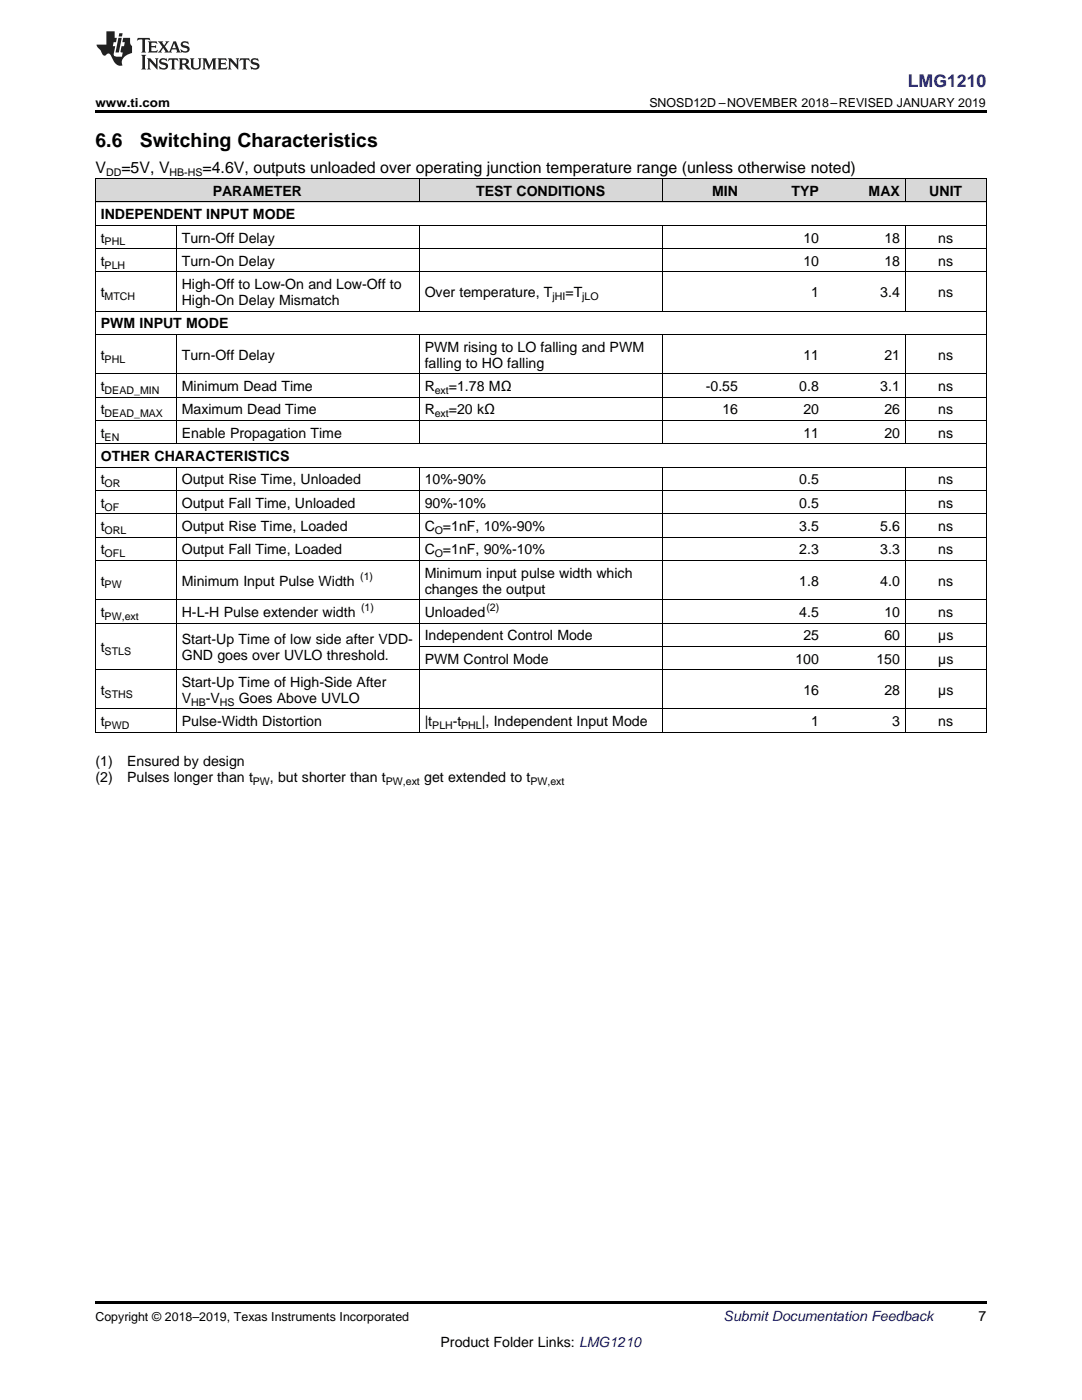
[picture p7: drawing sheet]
<svg xmlns="http://www.w3.org/2000/svg" width="216mm" height="279mm" viewBox="0 0 216 279" stroke-linecap="round" stroke-linejoin="round" font-family="sans-serif">
<defs><g id="words">
<g font-size="3.9">
<text x="19" y="29.3">6.6</text>
<text x="27.9" y="29.3">Switching Characteristics</text>
</g>
<text font-size="3.5" fill="#00f" x="181.2" y="17.3">LMG1210</text>
<g font-size="3.2">
<text x="19" y="34.4">V</text>
<text x="24.2" y="34.4">=5V, V</text>
<text x="40.4" y="34.4">=4.6V, outputs unloaded over operating junction temperature range (unless otherwise noted)</text>
</g>
<g font-size="2.8">
<text x="42.4" y="39.1">PARAMETER</text>
<text x="95" y="39.1">TEST CONDITIONS</text>
<text x="142.1" y="39.1">MIN</text>
<text x="157.9" y="39.1">TYP</text>
<text x="173.3" y="39.1">MAX</text>
<text x="185.4" y="39.1">UNIT</text>
<text x="20.1" y="43.7">INDEPENDENT INPUT MODE</text>
<text x="20.1" y="48.4">t</text>
<text x="20.1" y="53.1">t</text>
<text x="36.3" y="48.4">Turn-Off Delay</text>
<text x="36.3" y="53.1">Turn-On Delay</text>
<text x="160.3" y="48.4">10</text>
<text x="160.3" y="53.1">10</text>
<text x="176.5" y="48.4">18</text>
<text x="176.5" y="53.1">18</text>
<text x="187.2" y="48.4">ns</text>
<text x="187.2" y="53.1">ns</text>
<text x="20.1" y="59.3">t</text>
<text x="36.3" y="57.7">High-Off to Low-On and Low-Off to</text>
<text x="84.7" y="59.3">Over temperature, T</text>
<text x="112.8" y="59.3">=T</text>
<text x="161.9" y="59.3">1</text>
<text x="175.6" y="59.3">3.4</text>
<text x="187.2" y="59.3">ns</text>
<text x="20.1" y="65.5">PWM INPUT MODE</text>
<text x="36.3" y="60.9">High-On Delay Mismatch</text>
<text x="20.1" y="71.8">t</text>
<text x="36.3" y="71.8">Turn-Off Delay</text>
<text x="84.7" y="70.2">PWM rising to LO falling and PWM</text>
<text x="160.3" y="71.8">11</text>
<text x="176.5" y="71.8">21</text>
<text x="187.2" y="71.8">ns</text>
<text x="84.7" y="73.4">falling to HO falling</text>
<text x="20.1" y="78">t</text>
<text x="20.1" y="82.7">t</text>
<text x="36.3" y="78">Minimum Dead Time</text>
<text x="36.3" y="82.7">Maximum Dead Time</text>
<text x="84.7" y="78">R</text>
<text x="84.7" y="82.7">R</text>
<text x="89.6" y="78">=1.78 MΩ</text>
<text x="89.6" y="82.7">=20 kΩ</text>
<text x="140.8" y="78">-0.55</text>
<text x="144.1" y="82.7">16</text>
<text x="159.5" y="78">0.8</text>
<text x="160.3" y="82.7">20</text>
<text x="175.6" y="78">3.1</text>
<text x="176.5" y="82.7">26</text>
<text x="187.2" y="78">ns</text>
<text x="187.2" y="82.7">ns</text>
<text x="20.1" y="87.3">t</text>
<text x="36.3" y="87.3">Enable Propagation Time</text>
<text x="160.3" y="87.3">11</text>
<text x="176.5" y="87.3">20</text>
<text x="187.2" y="87.3">ns</text>
<text x="20.1" y="92">OTHER CHARACTERISTICS</text>
<text x="20.1" y="96.7">t</text>
<text x="20.1" y="101.3">t</text>
<text x="36.3" y="96.7">Output Rise Time, Unloaded</text>
<text x="36.3" y="101.3">Output Fall Time, Unloaded</text>
<text x="84.7" y="96.7">10%-90%</text>
<text x="84.7" y="101.3">90%-10%</text>
<text x="159.5" y="96.7">0.5</text>
<text x="159.5" y="101.3">0.5</text>
<text x="187.2" y="96.7">ns</text>
<text x="187.2" y="101.3">ns</text>
<text x="20.1" y="106">t</text>
<text x="36.3" y="106">Output Rise Time, Loaded</text>
<text x="84.7" y="106">C =1nF, 10%-90%</text>
<text x="159.5" y="106">3.5</text>
<text x="175.6" y="106">5.6</text>
<text x="187.2" y="106">ns</text>
<text x="20.1" y="110.6">t</text>
<text x="36.3" y="110.6">Output Fall Time, Loaded</text>
<text x="84.7" y="110.6">C =1nF, 90%-10%</text>
<text x="159.5" y="110.6">2.3</text>
<text x="175.6" y="110.6">3.3</text>
<text x="187.2" y="110.6">ns</text>
<text x="20.1" y="116.9">t</text>
<text x="36.3" y="116.9">Minimum Input Pulse Width</text>
<text x="84.7" y="115.3">Minimum input pulse width which</text>
<text x="84.7" y="118.5">changes the output</text>
<text x="159.5" y="116.9">1.8</text>
<text x="175.6" y="116.9">4.0</text>
<text x="187.2" y="116.9">ns</text>
<text x="20.1" y="123.1">t</text>
<text x="36.3" y="123.1">H-L-H Pulse extender width</text>
<text x="84.7" y="123.1">Unloaded</text>
<text x="159.5" y="123.1">4.5</text>
<text x="176.5" y="123.1">10</text>
<text x="187.2" y="123.1">ns</text>
<text x="20.1" y="130.1">t</text>
<text x="36.3" y="128.5">Start-Up Time of low side after VDD-</text>
<text x="36.3" y="131.7">GND goes over UVLO threshold.</text>
<text x="84.7" y="127.8">Independent Control Mode</text>
<text x="160.3" y="127.8">25</text>
<text x="176.5" y="127.8">60</text>
<text x="187.2" y="127.8">µs</text>
<text x="36.3" y="137.1">Start-Up Time of High-Side After</text>
<text x="84.7" y="132.4">PWM Control Mode</text>
<text x="158.7" y="132.4">100</text>
<text x="174.9" y="132.4">150</text>
<text x="187.2" y="132.4">µs</text>
<text x="20.1" y="138.7">t</text>
<text x="36.3" y="140.3">V</text>
<text x="41.1" y="140.3">-V</text>
<text x="47.7" y="140.3">Goes Above UVLO</text>
<text x="160.3" y="138.7">16</text>
<text x="176.5" y="138.7">28</text>
<text x="187.2" y="138.7">µs</text>
<text x="20.1" y="144.9">t</text>
<text x="36.3" y="144.9">Pulse-Width Distortion</text>
<text x="84.7" y="144.9">|t</text>
<text x="90.4" y="144.9">-t</text>
<text x="96.2" y="144.9">|, Independent Input Mode</text>
<text x="161.9" y="144.9">1</text>
<text x="178" y="144.9">3</text>
<text x="187.2" y="144.9">ns</text>
<text x="19" y="152.9">(1)</text>
<text x="25.4" y="152.9">Ensured by design</text>
<text x="19" y="156">(2)</text>
<text x="25.4" y="156">Pulses longer than t</text>
<text x="53.9" y="156">, but shorter than t</text>
<text x="84.6" y="156">get extended to t</text>
<text x="195.3" y="263.6">7</text>
<text x="87.9" y="268.9">Product Folder Links: LMG1210</text>
</g>
<text font-size="2.8" fill="#0000c8" x="144.4" y="263.6">Submit Documentation Feedback</text>
<g font-size="2.5">
<text x="19" y="21.4">www.ti.com</text>
<text x="129.6" y="21.4">SNOSD12D –NOVEMBER 2018–REVISED JANUARY 2019</text>
<text x="19" y="263.6">Copyright © 2018–2019, Texas Instruments Incorporated</text>
</g>
<g font-size="2.1">
<text x="21.2" y="35.1">DD</text>
<text x="33.8" y="35.1">HB-HS</text>
<text x="20.9" y="49">PHL</text>
<text x="20.9" y="53.6">PLH</text>
<text x="20.9" y="59.9">MTCH</text>
<text x="110.2" y="59.9">jHI</text>
<text x="116.2" y="59.9">jLO</text>
<text x="20.9" y="72.4">PHL</text>
<text x="20.9" y="78.6">DEAD_MIN</text>
<text x="20.9" y="83.3">DEAD_MAX</text>
<text x="86.7" y="78.6">ext</text>
<text x="86.7" y="83.3">ext</text>
<text x="20.9" y="87.9">EN</text>
<text x="20.9" y="97.2">OR</text>
<text x="20.9" y="101.9">OF</text>
<text x="20.9" y="106.5">ORL</text>
<text x="86.7" y="106.5">O</text>
<text x="20.9" y="111.2">OFL</text>
<text x="86.7" y="111.2">O</text>
<text x="20.9" y="117.4">PW</text>
<text x="71.9" y="115.7">(1)</text>
<text x="20.9" y="123.7">PW,ext</text>
<text x="72" y="122">(1)</text>
<text x="97.1" y="122">(2)</text>
<text x="20.9" y="130.7">STLS</text>
<text x="20.9" y="139.2">STHS</text>
<text x="38.1" y="140.8">HB</text>
<text x="43.9" y="140.8">HS</text>
<text x="20.9" y="145.5">PWD</text>
<text x="86.3" y="145.5">PLH</text>
<text x="92" y="145.5">PHL</text>
<text x="50.4" y="156.6">PW</text>
<text x="77" y="156.6">PW,ext</text>
<text x="105.8" y="156.6">PW,ext</text>
</g>
</g></defs>
<g fill="#d8d8d8">
<path d="M19 35.7h16.2v4.7h-16.2z"/>
<path d="M35.2 35.7h48.5v4.7h-48.5z"/>
<path d="M83.7 35.7h48.5v4.7h-48.5z"/>
<path d="M132.2 35.7h16.1v4.7h-16.1z"/>
<path d="M148.3 35.7h16.2v4.7h-16.2z"/>
<path d="M164.5 35.7h16.2v4.7h-16.2z"/>
<path d="M180.7 35.7h16.1v4.7h-16.1z"/>
</g>
<path d="M19 22h177.8v.5h-177.8zM19 146.2h.2zM83.6 146.2h.1zM132.1 146.2h.1zM180.6 146.2h.1zM196.7 146.2h.1zM19 259.7h177.8v.5h-177.8z" fill="#000"/>
<g fill="none" stroke="#000" stroke-width=".2">
<path d="M19 35.6h177.8M19.1 35.7v110.5M83.6 35.7v4.7M132.1 35.7v4.7M180.6 35.7v4.7M196.8 35.7v110.5M19 54.3h177.8M19 49.6h177.8M19 45h177.8M19 40.3h177.8M35.2 45v17.2M83.6 45v17.2"/>
<path d="M132.1 45v17.2M180.6 45v17.2M19 79.3h177.8M19 74.6h177.8M19 66.8h177.8M19 62.1h177.8M35.2 66.8v21.8M83.6 66.8v21.8M132.1 66.8v21.8M180.6 66.8v21.8M19 97.9h177.8M19 93.2h177.8"/>
<path d="M19 88.6h177.8M19 83.9h177.8M35.2 93.2v53M83.6 93.2v53M132.1 93.2v53M180.6 93.2v53M19 119.7h177.8M19 111.8h177.8M19 107.2h177.8M19 102.5h177.8M19 133.6h177.8M19 124.3h177.8"/>
<path d="M83.7 129h113.1M19 146.1h177.8M19 141.5h177.8"/>
</g>
<g fill="#231f20">
<path d="M27.5 7.6l-.1 .5 .4-.2h.6v.1v2.1l-.2 .4h1l-.3-.4v-2.1l.1-.1h.5l.5 .2-.2-.5zM29.5 8.3l.2 .3v1.5l-.2 .4h1.8l.2-.6a1.04 1.04 0 0 1-1.3 .2v-.7h.6l.3 .2v-.6l-.3 .2h-.6v-.6l.8-.1 .4 .3-.2-.5zM31.5 8.3l.9 1.1-.9 1.1h.8l-.2-.2 .5-.7 .4 .7-.2 .2h1.5l-.1-.2 .1-.4h.9l.1 .4-.2 .2h1l-.3-.3-.7-1.9h-.5l-.9 2-.8-1 .9-1h-.8l.1 .3-.3 .5-.4-.6 .2-.2zM34.7 8.6l.4 1h-.7zM36.3 8.4a.63 .63 0 0 0-.2 .7 .63 .63 0 0 0 .6 .4l.6 .2 .1 .2a.75 .75 0 0 1-.7 .4 .75 .75 0 0 1-.6-.5l.1 .7 .1-.1a1.11 1.11 0 0 0 1.5-.6 1.13 1.13 0 0 0-1.2-.8l-.1-.4a1.04 1.04 0 0 1 1.2 .2l-.2-.5-.1 .1-.5-.2zM28.2 10.9l.2 .4v2.2l-.2 .4h1l-.3-.4v-2.2l.3-.4zM29.3 11.6l.3 .4v1.5l-.3 .4h.8l-.2-.4v-1.3l1.5 1.7v-1.9l.2-.4h-.7l.2 .4v.9l-1.1-1.3zM32 11.8a.62 .62 0 0 0-.2 .7 .62 .62 0 0 0 .6 .4l.6 .1 .1 .3a.76 .76 0 0 1-.7 .3 .76 .76 0 0 1-.6-.4l.1 .7 .1-.1a1.11 1.11 0 0 0 1.5-.6 1.13 1.13 0 0 0-1.2-.8l-.1-.4a1.04 1.04 0 0 1 1.2 .2l-.2-.6-.1 .1-.5-.1zM33.7 11.6l-.2 .6a.61 .61 0 0 1 .8-.3v1.6l-.2 .4h.9l-.2-.4v-1.6a.63 .63 0 0 1 .8 .3l-.2-.6zM35.6 11.6l.3 .4v1.5l-.3 .4h1l-.2-.2v-.8l.5 .2a.76 .76 0 0 0 1.2 .7l-1-1a.58 .58 0 0 0 .6-.5 .58 .58 0 0 0-.5-.6zM36.4 11.9h.1a.45 .45 0 0 1 .5 .1 .45 .45 0 0 1 .1 .5l-.7 .2zM37.9 11.6l.2 .2a2.17 2.17 0 0 0 .3 1.9 .99 .99 0 0 0 1.6-.6v-1.1l.2-.4h-.7l.2 .2a1.92 1.92 0 0 1-.2 1.8 .6 .6 0 0 1-.9-.5v-1.1l.2-.4zM40.4 11.6l.2 .4v1.5l-.2 .4h.7l-.2-.4v-1.4l.8 1.8 .8-1.8v1.4l-.2 .4h.9l-.2-.4v-1.5l.2-.4h-.8l-.6 1.5-.6-1.5zM43.4 11.6l.2 .4v1.5l-.2 .4h1.8l.2-.6a1.04 1.04 0 0 1-1.3 .1v-.6h.5l.4 .2v-.6l-.4 .2h-.5v-.7h.8l.3 .3-.1-.6zM45.5 11.6l.2 .4v1.5l-.2 .4h.7l-.2-.4v-1.3l1.5 1.7v-1.9l.2-.4h-.7l.2 .4v.9l-1.1-1.3zM47.9 11.6l-.1 .6a.61 .61 0 0 1 .8-.3v1.6l-.3 .4h1l-.3-.4 .1-1.6a.63 .63 0 0 1 .7 .3l-.1-.6zM50.2 11.8a.62 .62 0 0 0-.2 .7 .62 .62 0 0 0 .6 .4l.6 .1 .2 .3a.76 .76 0 0 1-.8 .3 .76 .76 0 0 1-.6-.4l.1 .7 .2-.1a1.11 1.11 0 0 0 1.5-.6 1.13 1.13 0 0 0-1.3-.8l-.1-.4a1.04 1.04 0 0 1 1.2 .2l-.1-.6-.2 .1-.5-.1z"/>
<path d="M21.2 6.3v2.6h-1.9l.1 .4 .7 .9a.91 .91 0 0 0 1 .8 .56 .56 0 0 1 .5-.3 .56 .56 0 0 1 .5 .3l.4 .8a1.53 1.53 0 0 0 1.9 1.2 1.54 1.54 0 0 1 1-2.1l.9-.3v-1.4a1.52 1.52 0 0 1-.3-1.6h-1.4l-.2 .8h.5l-.2 .8h-.4l-.2 1v.2l.4 .1-.2 .8a1.93 1.93 0 0 1-1.6-.3l.3-1.8h-.5l.2-.8h.4l.2-.8h-.4v-1.3zM23.6 7.6l-.6 2.9h.7l.6-2.9zM23.8 6.6l-.1 .7h.6l.2-.7z"/>
</g>
<use href="#words"/>
</svg>
